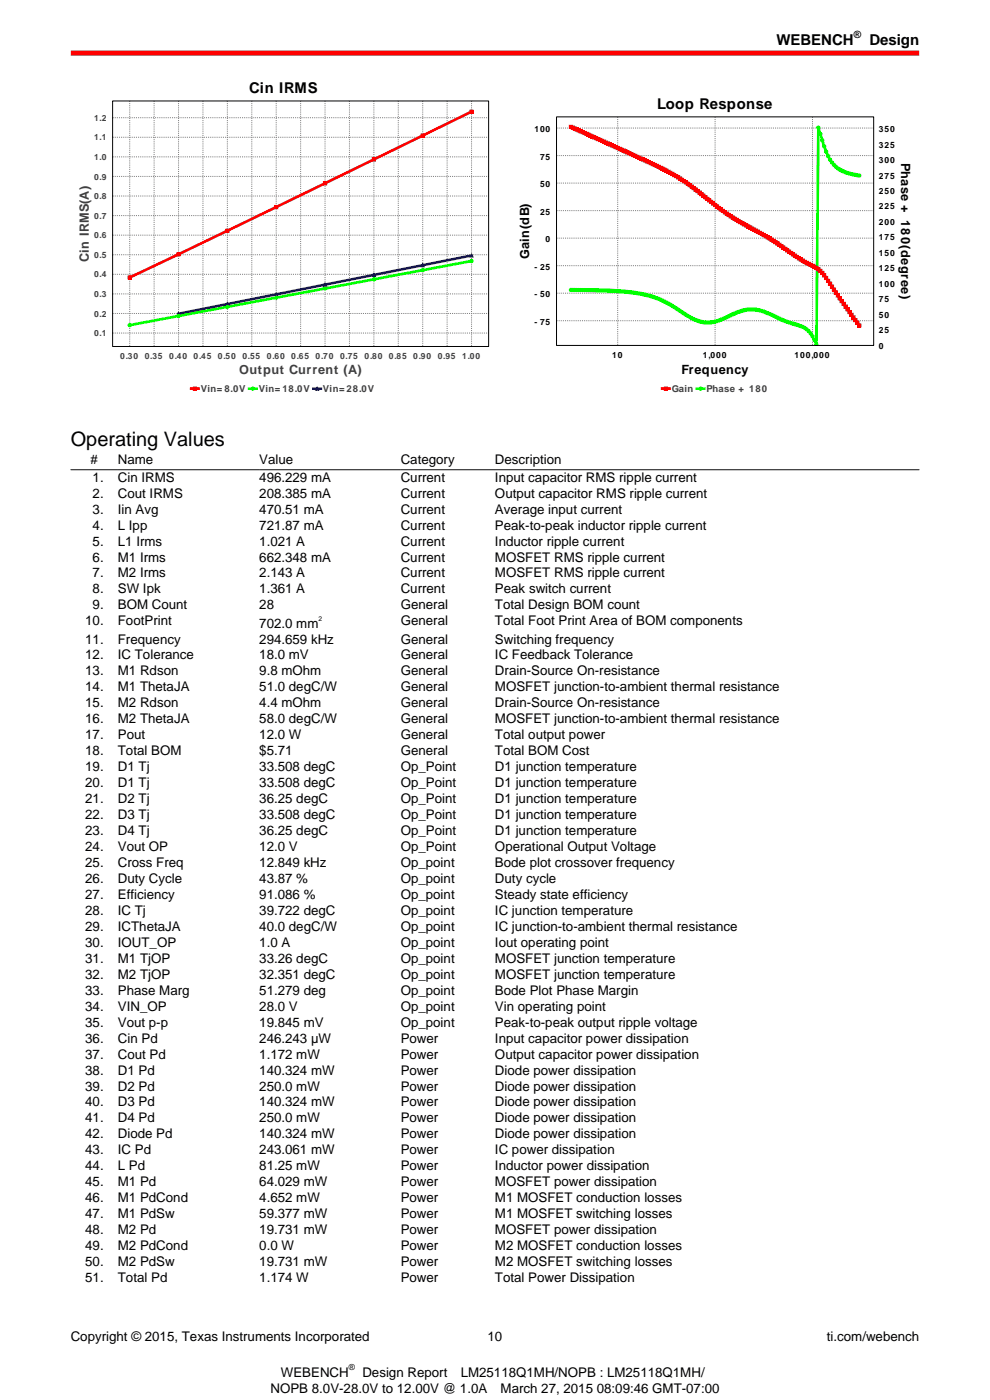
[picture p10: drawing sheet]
<svg xmlns="http://www.w3.org/2000/svg" width="210mm" height="297mm" viewBox="0 0 210 297" stroke-linecap="round" stroke-linejoin="round" font-family="sans-serif">
<defs><g id="words">
<text font-size="4.2" x="15" y="94.7">Operating Values</text>
<g font-size="3.2">
<text x="164.7" y="9.6">WEBENCH</text>
<text x="184.4" y="9.6">Design</text>
</g>
<g font-size="3.1">
<text x="52.9" y="19.7">Cin IRMS</text>
<text x="139.4" y="23.1">Loop Response</text>
</g>
<g font-size="2.8">
<text x="19.2" y="98.5">#</text>
<text x="25" y="98.5">Name</text>
<text x="55" y="98.5">Value</text>
<text x="85" y="98.5">Category</text>
<text x="105" y="98.5">Description</text>
<text x="19.6" y="102.2">1.</text>
<text x="19.6" y="105.6">2.</text>
<text x="25" y="102.2">Cin IRMS</text>
<text x="25" y="105.6">Cout IRMS</text>
<text x="55" y="102.2">496.229 mA</text>
<text x="55" y="105.6">208.385 mA</text>
<text x="85" y="102.2">Current</text>
<text x="85" y="105.6">Current</text>
<text x="105" y="102.2">Input capacitor RMS ripple current</text>
<text x="105" y="105.6">Output capacitor RMS ripple current</text>
<text x="19.6" y="109">3.</text>
<text x="19.6" y="112.3">4.</text>
<text x="25" y="109">Iin Avg</text>
<text x="25" y="112.3">L Ipp</text>
<text x="55" y="109">470.51 mA</text>
<text x="55" y="112.3">721.87 mA</text>
<text x="85" y="109">Current</text>
<text x="85" y="112.3">Current</text>
<text x="105" y="109">Average input current</text>
<text x="105" y="112.3">Peak-to-peak inductor ripple current</text>
<text x="19.6" y="115.7">5.</text>
<text x="19.6" y="119.1">6.</text>
<text x="25" y="115.7">L1 Irms</text>
<text x="25" y="119.1">M1 Irms</text>
<text x="55" y="115.7">1.021 A</text>
<text x="55" y="119.1">662.348 mA</text>
<text x="85" y="115.7">Current</text>
<text x="85" y="119.1">Current</text>
<text x="105" y="115.7">Inductor ripple current</text>
<text x="105" y="119.1">MOSFET RMS ripple current</text>
<text x="19.6" y="122.5">7.</text>
<text x="19.6" y="125.9">8.</text>
<text x="25" y="122.5">M2 Irms</text>
<text x="25" y="125.9">SW Ipk</text>
<text x="55" y="122.5">2.143 A</text>
<text x="55" y="125.9">1.361 A</text>
<text x="85" y="122.5">Current</text>
<text x="85" y="125.9">Current</text>
<text x="105" y="122.5">MOSFET RMS ripple current</text>
<text x="105" y="125.9">Peak switch current</text>
<text x="19.6" y="129.3">9.</text>
<text x="25" y="129.3">BOM Count</text>
<text x="55" y="129.3">28</text>
<text x="85" y="129.3">General</text>
<text x="105" y="129.3">Total Design BOM count</text>
<text x="18.1" y="132.7">10.</text>
<text x="18.1" y="136.5">11.</text>
<text x="25" y="132.7">FootPrint</text>
<text x="25" y="136.5">Frequency</text>
<text x="55" y="133.1">702.0 mm</text>
<text x="55" y="136.5">294.659 kHz</text>
<text x="85" y="132.7">General</text>
<text x="85" y="136.5">General</text>
<text x="105" y="132.7">Total Foot Print Area of BOM components</text>
<text x="105" y="136.5">Switching frequency</text>
<text x="18.1" y="139.9">12.</text>
<text x="18.1" y="143.3">13.</text>
<text x="25" y="139.9">IC Tolerance</text>
<text x="25" y="143.3">M1 Rdson</text>
<text x="55" y="139.9">18.0 mV</text>
<text x="55" y="143.3">9.8 mOhm</text>
<text x="85" y="139.9">General</text>
<text x="85" y="143.3">General</text>
<text x="105" y="139.9">IC Feedback Tolerance</text>
<text x="105" y="143.3">Drain-Source On-resistance</text>
<text x="18.1" y="146.7">14.</text>
<text x="25" y="146.7">M1 ThetaJA</text>
<text x="55" y="146.7">51.0 degC/W</text>
<text x="85" y="146.7">General</text>
<text x="105" y="146.7">MOSFET junction-to-ambient thermal resistance</text>
<text x="18.1" y="150.1">15.</text>
<text x="18.1" y="153.5">16.</text>
<text x="25" y="150.1">M2 Rdson</text>
<text x="25" y="153.5">M2 ThetaJA</text>
<text x="55" y="150.1">4.4 mOhm</text>
<text x="55" y="153.5">58.0 degC/W</text>
<text x="85" y="150.1">General</text>
<text x="85" y="153.5">General</text>
<text x="105" y="150.1">Drain-Source On-resistance</text>
<text x="105" y="153.5">MOSFET junction-to-ambient thermal resistance</text>
<text x="18.1" y="156.8">17.</text>
<text x="18.1" y="160.2">18.</text>
<text x="25" y="156.8">Pout</text>
<text x="25" y="160.2">Total BOM</text>
<text x="55" y="156.8">12.0 W</text>
<text x="55" y="160.2">$5.71</text>
<text x="85" y="156.8">General</text>
<text x="85" y="160.2">General</text>
<text x="105" y="156.8">Total output power</text>
<text x="105" y="160.2">Total BOM Cost</text>
<text x="18.1" y="163.6">19.</text>
<text x="18.1" y="167">20.</text>
<text x="25" y="163.6">D1 Tj</text>
<text x="25" y="167">D1 Tj</text>
<text x="55" y="163.6">33.508 degC</text>
<text x="55" y="167">33.508 degC</text>
<text x="85" y="163.6">Op_Point</text>
<text x="85" y="167">Op_Point</text>
<text x="105" y="163.6">D1 junction temperature</text>
<text x="105" y="167">D1 junction temperature</text>
<text x="18.1" y="170.4">21.</text>
<text x="18.1" y="173.8">22.</text>
<text x="25" y="170.4">D2 Tj</text>
<text x="25" y="173.8">D3 Tj</text>
<text x="55" y="170.4">36.25 degC</text>
<text x="55" y="173.8">33.508 degC</text>
<text x="85" y="170.4">Op_Point</text>
<text x="85" y="173.8">Op_Point</text>
<text x="105" y="170.4">D1 junction temperature</text>
<text x="105" y="173.8">D1 junction temperature</text>
<text x="18.1" y="177.2">23.</text>
<text x="25" y="177.2">D4 Tj</text>
<text x="55" y="177.2">36.25 degC</text>
<text x="85" y="177.2">Op_Point</text>
<text x="105" y="177.2">D1 junction temperature</text>
<text x="18.1" y="180.5">24.</text>
<text x="18.1" y="183.9">25.</text>
<text x="25" y="180.5">Vout OP</text>
<text x="25" y="183.9">Cross Freq</text>
<text x="55" y="180.5">12.0 V</text>
<text x="55" y="183.9">12.849 kHz</text>
<text x="85" y="180.5">Op_Point</text>
<text x="85" y="183.9">Op_point</text>
<text x="105" y="180.5">Operational Output Voltage</text>
<text x="105" y="183.9">Bode plot crossover frequency</text>
<text x="18.1" y="187.3">26.</text>
<text x="18.1" y="190.7">27.</text>
<text x="25" y="187.3">Duty Cycle</text>
<text x="25" y="190.7">Efficiency</text>
<text x="55" y="187.3">43.87 %</text>
<text x="55" y="190.7">91.086 %</text>
<text x="85" y="187.3">Op_point</text>
<text x="85" y="190.7">Op_point</text>
<text x="105" y="187.3">Duty cycle</text>
<text x="105" y="190.7">Steady state efficiency</text>
<text x="18.1" y="194.1">28.</text>
<text x="18.1" y="197.5">29.</text>
<text x="25" y="194.1">IC Tj</text>
<text x="25" y="197.5">ICThetaJA</text>
<text x="55" y="194.1">39.722 degC</text>
<text x="55" y="197.5">40.0 degC/W</text>
<text x="85" y="194.1">Op_point</text>
<text x="85" y="197.5">Op_point</text>
<text x="105" y="194.1">IC junction temperature</text>
<text x="105" y="197.5">IC junction-to-ambient thermal resistance</text>
<text x="18.1" y="200.9">30.</text>
<text x="25" y="200.9">IOUT_OP</text>
<text x="55" y="200.9">1.0 A</text>
<text x="85" y="200.9">Op_point</text>
<text x="105" y="200.9">Iout operating point</text>
<text x="18.1" y="204.3">31.</text>
<text x="18.1" y="207.6">32.</text>
<text x="25" y="204.3">M1 TjOP</text>
<text x="25" y="207.6">M2 TjOP</text>
<text x="55" y="204.3">33.26 degC</text>
<text x="55" y="207.6">32.351 degC</text>
<text x="85" y="204.3">Op_point</text>
<text x="85" y="207.6">Op_point</text>
<text x="105" y="204.3">MOSFET junction temperature</text>
<text x="105" y="207.6">MOSFET junction temperature</text>
<text x="18.1" y="211">33.</text>
<text x="18.1" y="214.4">34.</text>
<text x="25" y="211">Phase Marg</text>
<text x="25" y="214.4">VIN_OP</text>
<text x="55" y="211">51.279 deg</text>
<text x="55" y="214.4">28.0 V</text>
<text x="85" y="211">Op_point</text>
<text x="85" y="214.4">Op_point</text>
<text x="105" y="211">Bode Plot Phase Margin</text>
<text x="105" y="214.4">Vin operating point</text>
<text x="18.1" y="217.8">35.</text>
<text x="18.1" y="221.2">36.</text>
<text x="25" y="217.8">Vout p-p</text>
<text x="25" y="221.2">Cin Pd</text>
<text x="55" y="217.8">19.845 mV</text>
<text x="55" y="221.2">246.243 µW</text>
<text x="85" y="217.8">Op_point</text>
<text x="85" y="221.2">Power</text>
<text x="105" y="217.8">Peak-to-peak output ripple voltage</text>
<text x="105" y="221.2">Input capacitor power dissipation</text>
<text x="18.1" y="224.6">37.</text>
<text x="18.1" y="228">38.</text>
<text x="25" y="224.6">Cout Pd</text>
<text x="25" y="228">D1 Pd</text>
<text x="55" y="224.6">1.172 mW</text>
<text x="55" y="228">140.324 mW</text>
<text x="85" y="224.6">Power</text>
<text x="85" y="228">Power</text>
<text x="105" y="224.6">Output capacitor power dissipation</text>
<text x="105" y="228">Diode power dissipation</text>
<text x="18.1" y="231.3">39.</text>
<text x="25" y="231.3">D2 Pd</text>
<text x="55" y="231.3">250.0 mW</text>
<text x="85" y="231.3">Power</text>
<text x="105" y="231.3">Diode power dissipation</text>
<text x="18.1" y="234.7">40.</text>
<text x="18.1" y="238.1">41.</text>
<text x="25" y="234.7">D3 Pd</text>
<text x="25" y="238.1">D4 Pd</text>
<text x="55" y="234.7">140.324 mW</text>
<text x="55" y="238.1">250.0 mW</text>
<text x="85" y="234.7">Power</text>
<text x="85" y="238.1">Power</text>
<text x="105" y="234.7">Diode power dissipation</text>
<text x="105" y="238.1">Diode power dissipation</text>
<text x="18.1" y="241.5">42.</text>
<text x="18.1" y="244.9">43.</text>
<text x="25" y="241.5">Diode Pd</text>
<text x="25" y="244.9">IC Pd</text>
<text x="55" y="241.5">140.324 mW</text>
<text x="55" y="244.9">243.061 mW</text>
<text x="85" y="241.5">Power</text>
<text x="85" y="244.9">Power</text>
<text x="105" y="241.5">Diode power dissipation</text>
<text x="105" y="244.9">IC power dissipation</text>
<text x="18.1" y="248.3">44.</text>
<text x="18.1" y="251.7">45.</text>
<text x="25" y="248.3">L Pd</text>
<text x="25" y="251.7">M1 Pd</text>
<text x="55" y="248.3">81.25 mW</text>
<text x="55" y="251.7">64.029 mW</text>
<text x="85" y="248.3">Power</text>
<text x="85" y="251.7">Power</text>
<text x="105" y="248.3">Inductor power dissipation</text>
<text x="105" y="251.7">MOSFET power dissipation</text>
<text x="18.1" y="255.1">46.</text>
<text x="25" y="255.1">M1 PdCond</text>
<text x="55" y="255.1">4.652 mW</text>
<text x="85" y="255.1">Power</text>
<text x="105" y="255.1">M1 MOSFET conduction losses</text>
<text x="18.1" y="258.4">47.</text>
<text x="18.1" y="261.8">48.</text>
<text x="25" y="258.4">M1 PdSw</text>
<text x="25" y="261.8">M2 Pd</text>
<text x="55" y="258.4">59.377 mW</text>
<text x="55" y="261.8">19.731 mW</text>
<text x="85" y="258.4">Power</text>
<text x="85" y="261.8">Power</text>
<text x="105" y="258.4">M1 MOSFET switching losses</text>
<text x="105" y="261.8">MOSFET power dissipation</text>
<text x="18.1" y="265.2">49.</text>
<text x="18.1" y="268.6">50.</text>
<text x="25" y="265.2">M2 PdCond</text>
<text x="25" y="268.6">M2 PdSw</text>
<text x="55" y="265.2">0.0 W</text>
<text x="55" y="268.6">19.731 mW</text>
<text x="85" y="265.2">Power</text>
<text x="85" y="268.6">Power</text>
<text x="105" y="265.2">M2 MOSFET conduction losses</text>
<text x="105" y="268.6">M2 MOSFET switching losses</text>
<text x="18.1" y="272">51.</text>
<text x="25" y="272">Total Pd</text>
<text x="55" y="272">1.174 W</text>
<text x="85" y="272">Power</text>
<text x="105" y="272">Total Power Dissipation</text>
<text x="15" y="284.4">Copyright © 2015, Texas Instruments Incorporated</text>
<text x="103.4" y="284.4">10</text>
<text x="175.4" y="284.4">ti.com/webench</text>
<text x="59.6" y="292">WEBENCH</text>
<text x="76.9" y="292">Design Report</text>
<text x="97.7" y="292">LM25118Q1MH/NOPB : LM25118Q1MH/</text>
<text x="57.4" y="295.4">NOPB 8.0V-28.0V to 12.00V @ 1.0A</text>
<text x="106.2" y="295.4">March 27, 2015 08:09:46 GMT-07:00</text>
</g>
<g font-size="2.7">
<text x="191.1" y="34.6" transform="rotate(90 191.1 34.6)">Phase + 180(degree)</text>
<text x="112.2" y="54.9" transform="rotate(-90 112.2 54.9)">Gain(dB)</text>
<text x="144.5" y="79.4">Frequency</text>
</g>
<g font-size="2.7" fill="#404040">
<text x="18.8" y="55.6" transform="rotate(-90 18.8 55.6)">Cin IRMS(A)</text>
<text x="50.7" y="79.4">Output Current (A)</text>
</g>
<text font-size="2.1" x="181.1" y="8">®</text>
<g font-size="2" fill="#404040">
<text x="42.6" y="83.2">Vin= 8.0V</text>
<text x="54.9" y="83.2">Vin= 18.0V</text>
<text x="68.5" y="83.2">Vin= 28.0V</text>
<text x="142.5" y="83.2">Gain</text>
<text x="149.9" y="83.2">Phase + 180</text>
</g>
<g font-size="1.8" fill="#404040">
<text x="19.9" y="29.8">1.1</text>
<text x="19.9" y="25.6">1.2</text>
<text x="19.9" y="33.9">1.0</text>
<text x="19.9" y="38.1">0.9</text>
<text x="19.9" y="46.4">0.7</text>
<text x="19.9" y="42.3">0.8</text>
<text x="19.9" y="50.6">0.6</text>
<text x="19.9" y="58.9">0.4</text>
<text x="19.9" y="54.7">0.5</text>
<text x="19.9" y="63">0.3</text>
<text x="19.9" y="71.3">0.1</text>
<text x="19.9" y="67.2">0.2</text>
<text x="25.5" y="76.1">0.30</text>
<text x="30.7" y="76.1">0.35</text>
<text x="35.9" y="76.1">0.40</text>
<text x="41" y="76.1">0.45</text>
<text x="46.2" y="76.1">0.50</text>
<text x="51.4" y="76.1">0.55</text>
<text x="56.6" y="76.1">0.60</text>
<text x="61.8" y="76.1">0.65</text>
<text x="66.9" y="76.1">0.70</text>
<text x="72.1" y="76.1">0.75</text>
<text x="77.3" y="76.1">0.80</text>
<text x="82.5" y="76.1">0.85</text>
<text x="87.7" y="76.1">0.90</text>
<text x="92.8" y="76.1">0.95</text>
<text x="98" y="76.1">1.00</text>
</g>
<g font-size="1.8">
<text x="113.4" y="28">100</text>
<text x="186.4" y="28">350</text>
<text x="114.5" y="33.9">75</text>
<text x="186.4" y="34.6">300</text>
<text x="186.4" y="31.3">325</text>
<text x="114.5" y="39.7">50</text>
<text x="186.4" y="41.2">250</text>
<text x="186.4" y="37.9">275</text>
<text x="114.5" y="45.5">25</text>
<text x="186.4" y="47.7">200</text>
<text x="186.4" y="44.4">225</text>
<text x="115.7" y="51.4">0</text>
<text x="186.4" y="51">175</text>
<text x="113.4" y="57.2">- 25</text>
<text x="186.4" y="57.6">125</text>
<text x="186.4" y="54.3">150</text>
<text x="113.4" y="63.1">- 50</text>
<text x="186.4" y="64.1">75</text>
<text x="186.4" y="60.8">100</text>
<text x="113.4" y="68.9">- 75</text>
<text x="186.4" y="70.7">25</text>
<text x="186.4" y="67.4">50</text>
<text x="129.8" y="76">10</text>
<text x="149.1" y="76">1,000</text>
<text x="168.6" y="76">100,000</text>
<text x="186.4" y="73.9">0</text>
<text x="74" y="290.6">®</text>
</g>
<text font-size="1.4" x="67.5" y="131.7">2</text>
</g></defs>
<path d="M15 11.3h180" fill="none" stroke="#f00" stroke-width="1.1" stroke-linecap="butt"/>
<g fill="#fff">
<path d="M15 16.6h90v67.5h-90z"/>
<path d="M40.2 80.9h39.6v3.1h-39.6z"/>
</g>
<path d="M40.5 82.5h1.6" fill="none" stroke="#f00" stroke-width=".56"/>
<path d="M41 82.1h.7v.7h-.7z" fill="#f00"/>
<path d="M41 82.1h.7v.7h-.7z" fill="none" stroke="#f00" stroke-width=".21"/>
<path d="M52.9 82.5h1.5" fill="none" stroke="#0f0" stroke-width=".56"/>
<circle cx="53.6" cy="82.5" r=".34" fill="#0f0"/>
<circle cx="53.6" cy="82.5" r=".34" fill="none" stroke="#0f0" stroke-width=".21"/>
<path d="M66.5 82.5h1.6" fill="none" stroke="#00f" stroke-width=".56"/>
<path d="M67.3 82.1l.3 .7h-.7z" fill="#00f"/>
<path d="M67.3 82.1l.3 .7h-.7z" fill="none" stroke="#00f" stroke-width=".21"/>
<path d="M23.9 21.4h79.7v52.1h-79.7z" fill="#fff"/>
<g fill="none" stroke="#808080" stroke-width=".21" stroke-dasharray=".2 .2" stroke-linecap="butt">
<path d="M23.9 37.4h79.7M23.9 33.3h79.7M23.9 29.1h79.7M23.9 25h79.7M27.5 21.4v52.1M32.7 21.4v52.1M37.9 21.4v52.1M43.1 21.4v52.1M48.2 21.4v52.1M53.4 21.4v52.1M58.6 21.4v52.1M63.8 21.4v52.1"/>
<path d="M68.9 21.4v52.1M74.1 21.4v52.1M79.3 21.4v52.1M84.5 21.4v52.1M89.7 21.4v52.1M94.8 21.4v52.1M100 21.4v52.1M23.9 58.2h79.7M23.9 54h79.7M23.9 49.9h79.7M23.9 45.7h79.7M23.9 41.6h79.7"/>
<path d="M23.9 70.7h79.7M23.9 66.5h79.7M23.9 62.3h79.7"/>
</g>
<path d="M100 54.2l-62.1 12.4" fill="none" stroke="#00f" stroke-width=".56"/>
<path d="M100 55.4l-72.5 13.6" fill="none" stroke="#0f0" stroke-width=".56"/>
<path d="M100 23.7l-51.8 25.3-20.7 9.9" fill="none" stroke="#f00" stroke-width=".56"/>
<path d="M37.9 66.2l.3 .7h-.7z" fill="#00f"/>
<path d="M37.9 66.2l.3 .7h-.7z" fill="none" stroke="#00f" stroke-width=".21"/>
<path d="M48.2 64.2l.4 .6h-.7z" fill="#00f"/>
<path d="M48.2 64.2l.4 .6h-.7z" fill="none" stroke="#00f" stroke-width=".21"/>
<path d="M58.6 62.1l.3 .7h-.6z" fill="#00f"/>
<path d="M58.6 62.1l.3 .7h-.6z" fill="none" stroke="#00f" stroke-width=".21"/>
<path d="M68.9 60l.4 .7h-.7z" fill="#00f"/>
<path d="M68.9 60l.4 .7h-.7z" fill="none" stroke="#00f" stroke-width=".21"/>
<path d="M79.3 58l.3 .7h-.6z" fill="#00f"/>
<path d="M79.3 58l.3 .7h-.6z" fill="none" stroke="#00f" stroke-width=".21"/>
<path d="M89.7 55.9l.3 .7h-.7z" fill="#00f"/>
<path d="M89.7 55.9l.3 .7h-.7z" fill="none" stroke="#00f" stroke-width=".21"/>
<path d="M100 53.9l.4 .6h-.7z" fill="#00f"/>
<path d="M100 53.9l.4 .6h-.7z" fill="none" stroke="#00f" stroke-width=".21"/>
<circle cx="27.5" cy="69" r=".34" fill="#0f0"/>
<circle cx="27.5" cy="69" r=".34" fill="none" stroke="#0f0" stroke-width=".21"/>
<circle cx="37.9" cy="67" r=".34" fill="#0f0"/>
<circle cx="37.9" cy="67" r=".34" fill="none" stroke="#0f0" stroke-width=".21"/>
<circle cx="48.2" cy="65.1" r=".34" fill="#0f0"/>
<circle cx="48.2" cy="65.1" r=".34" fill="none" stroke="#0f0" stroke-width=".21"/>
<circle cx="58.6" cy="63.1" r=".34" fill="#0f0"/>
<circle cx="58.6" cy="63.1" r=".34" fill="none" stroke="#0f0" stroke-width=".21"/>
<circle cx="68.9" cy="61.2" r=".34" fill="#0f0"/>
<circle cx="68.9" cy="61.2" r=".34" fill="none" stroke="#0f0" stroke-width=".21"/>
<circle cx="79.3" cy="59.3" r=".34" fill="#0f0"/>
<circle cx="79.3" cy="59.3" r=".34" fill="none" stroke="#0f0" stroke-width=".21"/>
<circle cx="89.7" cy="57.3" r=".34" fill="#0f0"/>
<circle cx="89.7" cy="57.3" r=".34" fill="none" stroke="#0f0" stroke-width=".21"/>
<circle cx="100" cy="55.4" r=".34" fill="#0f0"/>
<circle cx="100" cy="55.4" r=".34" fill="none" stroke="#0f0" stroke-width=".21"/>
<path d="M27.2 58.5h.7v.7h-.7z" fill="#f00"/>
<path d="M27.2 58.5h.7v.7h-.7z" fill="none" stroke="#f00" stroke-width=".21"/>
<path d="M37.5 53.6h.7v.7h-.7z" fill="#f00"/>
<path d="M37.5 53.6h.7v.7h-.7z" fill="none" stroke="#f00" stroke-width=".21"/>
<path d="M47.9 48.6h.7v.7h-.7z" fill="#f00"/>
<path d="M47.9 48.6h.7v.7h-.7z" fill="none" stroke="#f00" stroke-width=".21"/>
<path d="M58.3 43.6h.6v.7h-.6z" fill="#f00"/>
<path d="M58.3 43.6h.6v.7h-.6z" fill="none" stroke="#f00" stroke-width=".21"/>
<path d="M68.6 38.5h.7v.7h-.7z" fill="#f00"/>
<path d="M68.6 38.5h.7v.7h-.7z" fill="none" stroke="#f00" stroke-width=".21"/>
<path d="M79 33.5h.6v.7h-.6z" fill="#f00"/>
<path d="M79 33.5h.6v.7h-.6z" fill="none" stroke="#f00" stroke-width=".21"/>
<path d="M89.3 28.4h.7v.7h-.7z" fill="#f00"/>
<path d="M89.3 28.4h.7v.7h-.7z" fill="none" stroke="#f00" stroke-width=".21"/>
<path d="M99.7 23.3h.7v.7h-.7z" fill="#f00"/>
<path d="M99.7 23.3h.7v.7h-.7z" fill="none" stroke="#f00" stroke-width=".21"/>
<path d="M23.9 21.4h79.7v52.1h-79.7z" fill="none" stroke="#000" stroke-width=".21"/>
<g fill="#fff">
<path d="M105 16.6h90v67.5h-90z"/>
<path d="M140.1 80.9h23.2v3.1h-23.2z"/>
</g>
<path d="M140.5 82.5h1.5" fill="none" stroke="#f00" stroke-width=".56"/>
<path d="M140.9 82.1h.7v.7h-.7z" fill="#f00"/>
<path d="M140.9 82.1h.7v.7h-.7z" fill="none" stroke="#f00" stroke-width=".21"/>
<path d="M147.8 82.5h1.6" fill="none" stroke="#0f0" stroke-width=".56"/>
<circle cx="148.6" cy="82.5" r=".34" fill="#0f0"/>
<circle cx="148.6" cy="82.5" r=".34" fill="none" stroke="#0f0" stroke-width=".21"/>
<path d="M118 24.8h67.3v48.5h-67.3z" fill="#fff"/>
<path d="M118 38.8h67.3M118 33h67.3M118 27.2h67.3M131 24.8v48.5M151.7 24.8v48.5M172.3 24.8v48.5M118 56.4h67.3M118 50.5h67.3M118 44.7h67.3M118 68h67.3M118 62.2h67.3" fill="none" stroke="#808080" stroke-width=".21" stroke-dasharray=".2 .2" stroke-linecap="butt"/>
<path d="M182.3 37.2a7.8 7.8 0 0 1-7.5-6.1l-1.2-4-.4 46a5.8 5.8 0 0 0-5-4.4l-2-.8-2.1-.9a8.6 8.6 0 0 0-9.1-.1l-.8 .4a7.5 7.5 0 0 1-8.7-.5 23.5 23.5 0 0 0-14.9-5.1l-9.5-.2" fill="none" stroke="#0f0" stroke-width=".56"/>
<circle cx="121.1" cy="61.5" r=".34" fill="#0f0"/>
<circle cx="121.1" cy="61.5" r=".34" fill="none" stroke="#0f0" stroke-width=".21"/>
<circle cx="121.5" cy="61.5" r=".34" fill="#0f0"/>
<circle cx="121.5" cy="61.5" r=".34" fill="none" stroke="#0f0" stroke-width=".21"/>
<circle cx="121.9" cy="61.5" r=".34" fill="#0f0"/>
<circle cx="121.9" cy="61.5" r=".34" fill="none" stroke="#0f0" stroke-width=".21"/>
<circle cx="122.3" cy="61.5" r=".34" fill="#0f0"/>
<circle cx="122.3" cy="61.5" r=".34" fill="none" stroke="#0f0" stroke-width=".21"/>
<circle cx="122.8" cy="61.5" r=".34" fill="#0f0"/>
<circle cx="122.8" cy="61.5" r=".34" fill="none" stroke="#0f0" stroke-width=".21"/>
<circle cx="123.2" cy="61.5" r=".34" fill="#0f0"/>
<circle cx="123.2" cy="61.5" r=".34" fill="none" stroke="#0f0" stroke-width=".21"/>
<circle cx="123.6" cy="61.5" r=".34" fill="#0f0"/>
<circle cx="123.6" cy="61.5" r=".34" fill="none" stroke="#0f0" stroke-width=".21"/>
<circle cx="124" cy="61.5" r=".34" fill="#0f0"/>
<circle cx="124" cy="61.5" r=".34" fill="none" stroke="#0f0" stroke-width=".21"/>
<circle cx="124.4" cy="61.5" r=".34" fill="#0f0"/>
<circle cx="124.4" cy="61.5" r=".34" fill="none" stroke="#0f0" stroke-width=".21"/>
<circle cx="124.8" cy="61.5" r=".34" fill="#0f0"/>
<circle cx="124.8" cy="61.5" r=".34" fill="none" stroke="#0f0" stroke-width=".21"/>
<circle cx="125.2" cy="61.6" r=".34" fill="#0f0"/>
<circle cx="125.2" cy="61.6" r=".34" fill="none" stroke="#0f0" stroke-width=".21"/>
<circle cx="125.7" cy="61.6" r=".34" fill="#0f0"/>
<circle cx="125.7" cy="61.6" r=".34" fill="none" stroke="#0f0" stroke-width=".21"/>
<circle cx="126.1" cy="61.6" r=".34" fill="#0f0"/>
<circle cx="126.1" cy="61.6" r=".34" fill="none" stroke="#0f0" stroke-width=".21"/>
<circle cx="126.5" cy="61.6" r=".34" fill="#0f0"/>
<circle cx="126.5" cy="61.6" r=".34" fill="none" stroke="#0f0" stroke-width=".21"/>
<circle cx="126.9" cy="61.6" r=".34" fill="#0f0"/>
<circle cx="126.9" cy="61.6" r=".34" fill="none" stroke="#0f0" stroke-width=".21"/>
<circle cx="127.3" cy="61.6" r=".34" fill="#0f0"/>
<circle cx="127.3" cy="61.6" r=".34" fill="none" stroke="#0f0" stroke-width=".21"/>
<circle cx="127.7" cy="61.6" r=".34" fill="#0f0"/>
<circle cx="127.7" cy="61.6" r=".34" fill="none" stroke="#0f0" stroke-width=".21"/>
<circle cx="128.1" cy="61.6" r=".34" fill="#0f0"/>
<circle cx="128.1" cy="61.6" r=".34" fill="none" stroke="#0f0" stroke-width=".21"/>
<circle cx="128.5" cy="61.6" r=".34" fill="#0f0"/>
<circle cx="128.5" cy="61.6" r=".34" fill="none" stroke="#0f0" stroke-width=".21"/>
<circle cx="129" cy="61.7" r=".34" fill="#0f0"/>
<circle cx="129" cy="61.7" r=".34" fill="none" stroke="#0f0" stroke-width=".21"/>
<circle cx="129.4" cy="61.7" r=".34" fill="#0f0"/>
<circle cx="129.4" cy="61.7" r=".34" fill="none" stroke="#0f0" stroke-width=".21"/>
<circle cx="129.8" cy="61.7" r=".34" fill="#0f0"/>
<circle cx="129.8" cy="61.7" r=".34" fill="none" stroke="#0f0" stroke-width=".21"/>
<circle cx="130.2" cy="61.7" r=".34" fill="#0f0"/>
<circle cx="130.2" cy="61.7" r=".34" fill="none" stroke="#0f0" stroke-width=".21"/>
<circle cx="130.6" cy="61.7" r=".34" fill="#0f0"/>
<circle cx="130.6" cy="61.7" r=".34" fill="none" stroke="#0f0" stroke-width=".21"/>
<circle cx="131" cy="61.8" r=".34" fill="#0f0"/>
<circle cx="131" cy="61.8" r=".34" fill="none" stroke="#0f0" stroke-width=".21"/>
<circle cx="131.4" cy="61.8" r=".34" fill="#0f0"/>
<circle cx="131.4" cy="61.8" r=".34" fill="none" stroke="#0f0" stroke-width=".21"/>
<circle cx="131.9" cy="61.8" r=".34" fill="#0f0"/>
<circle cx="131.9" cy="61.8" r=".34" fill="none" stroke="#0f0" stroke-width=".21"/>
<circle cx="132.3" cy="61.9" r=".34" fill="#0f0"/>
<circle cx="132.3" cy="61.9" r=".34" fill="none" stroke="#0f0" stroke-width=".21"/>
<circle cx="132.7" cy="61.9" r=".34" fill="#0f0"/>
<circle cx="132.7" cy="61.9" r=".34" fill="none" stroke="#0f0" stroke-width=".21"/>
<circle cx="133.1" cy="61.9" r=".34" fill="#0f0"/>
<circle cx="133.1" cy="61.9" r=".34" fill="none" stroke="#0f0" stroke-width=".21"/>
<circle cx="133.5" cy="62" r=".34" fill="#0f0"/>
<circle cx="133.5" cy="62" r=".34" fill="none" stroke="#0f0" stroke-width=".21"/>
<circle cx="133.9" cy="62" r=".34" fill="#0f0"/>
<circle cx="133.9" cy="62" r=".34" fill="none" stroke="#0f0" stroke-width=".21"/>
<circle cx="134.3" cy="62.1" r=".34" fill="#0f0"/>
<circle cx="134.3" cy="62.1" r=".34" fill="none" stroke="#0f0" stroke-width=".21"/>
<circle cx="134.7" cy="62.1" r=".34" fill="#0f0"/>
<circle cx="134.7" cy="62.1" r=".34" fill="none" stroke="#0f0" stroke-width=".21"/>
<circle cx="135.2" cy="62.2" r=".34" fill="#0f0"/>
<circle cx="135.2" cy="62.2" r=".34" fill="none" stroke="#0f0" stroke-width=".21"/>
<circle cx="135.6" cy="62.3" r=".34" fill="#0f0"/>
<circle cx="135.6" cy="62.3" r=".34" fill="none" stroke="#0f0" stroke-width=".21"/>
<circle cx="136" cy="62.3" r=".34" fill="#0f0"/>
<circle cx="136" cy="62.3" r=".34" fill="none" stroke="#0f0" stroke-width=".21"/>
<circle cx="136.4" cy="62.4" r=".34" fill="#0f0"/>
<circle cx="136.4" cy="62.4" r=".34" fill="none" stroke="#0f0" stroke-width=".21"/>
<circle cx="136.8" cy="62.5" r=".34" fill="#0f0"/>
<circle cx="136.8" cy="62.5" r=".34" fill="none" stroke="#0f0" stroke-width=".21"/>
<circle cx="137.2" cy="62.6" r=".34" fill="#0f0"/>
<circle cx="137.2" cy="62.6" r=".34" fill="none" stroke="#0f0" stroke-width=".21"/>
<circle cx="137.6" cy="62.7" r=".34" fill="#0f0"/>
<circle cx="137.6" cy="62.7" r=".34" fill="none" stroke="#0f0" stroke-width=".21"/>
<circle cx="138.1" cy="62.8" r=".34" fill="#0f0"/>
<circle cx="138.1" cy="62.8" r=".34" fill="none" stroke="#0f0" stroke-width=".21"/>
<circle cx="138.5" cy="63" r=".34" fill="#0f0"/>
<circle cx="138.5" cy="63" r=".34" fill="none" stroke="#0f0" stroke-width=".21"/>
<circle cx="138.9" cy="63.1" r=".34" fill="#0f0"/>
<circle cx="138.9" cy="63.1" r=".34" fill="none" stroke="#0f0" stroke-width=".21"/>
<circle cx="139.3" cy="63.2" r=".34" fill="#0f0"/>
<circle cx="139.3" cy="63.2" r=".34" fill="none" stroke="#0f0" stroke-width=".21"/>
<circle cx="139.7" cy="63.4" r=".34" fill="#0f0"/>
<circle cx="139.7" cy="63.4" r=".34" fill="none" stroke="#0f0" stroke-width=".21"/>
<circle cx="140.1" cy="63.6" r=".34" fill="#0f0"/>
<circle cx="140.1" cy="63.6" r=".34" fill="none" stroke="#0f0" stroke-width=".21"/>
<circle cx="140.5" cy="63.8" r=".34" fill="#0f0"/>
<circle cx="140.5" cy="63.8" r=".34" fill="none" stroke="#0f0" stroke-width=".21"/>
<circle cx="140.9" cy="64" r=".34" fill="#0f0"/>
<circle cx="140.9" cy="64" r=".34" fill="none" stroke="#0f0" stroke-width=".21"/>
<circle cx="141.4" cy="64.2" r=".34" fill="#0f0"/>
<circle cx="141.4" cy="64.2" r=".34" fill="none" stroke="#0f0" stroke-width=".21"/>
<circle cx="141.8" cy="64.4" r=".34" fill="#0f0"/>
<circle cx="141.8" cy="64.4" r=".34" fill="none" stroke="#0f0" stroke-width=".21"/>
<circle cx="142.2" cy="64.6" r=".34" fill="#0f0"/>
<circle cx="142.2" cy="64.6" r=".34" fill="none" stroke="#0f0" stroke-width=".21"/>
<circle cx="142.6" cy="64.9" r=".34" fill="#0f0"/>
<circle cx="142.6" cy="64.9" r=".34" fill="none" stroke="#0f0" stroke-width=".21"/>
<circle cx="143" cy="65.1" r=".34" fill="#0f0"/>
<circle cx="143" cy="65.1" r=".34" fill="none" stroke="#0f0" stroke-width=".21"/>
<circle cx="143.4" cy="65.4" r=".34" fill="#0f0"/>
<circle cx="143.4" cy="65.4" r=".34" fill="none" stroke="#0f0" stroke-width=".21"/>
<circle cx="143.8" cy="65.7" r=".34" fill="#0f0"/>
<circle cx="143.8" cy="65.7" r=".34" fill="none" stroke="#0f0" stroke-width=".21"/>
<circle cx="144.2" cy="66" r=".34" fill="#0f0"/>
<circle cx="144.2" cy="66" r=".34" fill="none" stroke="#0f0" stroke-width=".21"/>
<circle cx="144.7" cy="66.2" r=".34" fill="#0f0"/>
<circle cx="144.7" cy="66.2" r=".34" fill="none" stroke="#0f0" stroke-width=".21"/>
<circle cx="145.1" cy="66.5" r=".34" fill="#0f0"/>
<circle cx="145.1" cy="66.5" r=".34" fill="none" stroke="#0f0" stroke-width=".21"/>
<circle cx="145.5" cy="66.8" r=".34" fill="#0f0"/>
<circle cx="145.5" cy="66.8" r=".34" fill="none" stroke="#0f0" stroke-width=".21"/>
<circle cx="145.9" cy="67" r=".34" fill="#0f0"/>
<circle cx="145.9" cy="67" r=".34" fill="none" stroke="#0f0" stroke-width=".21"/>
<circle cx="146.3" cy="67.3" r=".34" fill="#0f0"/>
<circle cx="146.3" cy="67.3" r=".34" fill="none" stroke="#0f0" stroke-width=".21"/>
<circle cx="146.7" cy="67.5" r=".34" fill="#0f0"/>
<circle cx="146.7" cy="67.5" r=".34" fill="none" stroke="#0f0" stroke-width=".21"/>
<circle cx="147.1" cy="67.7" r=".34" fill="#0f0"/>
<circle cx="147.1" cy="67.7" r=".34" fill="none" stroke="#0f0" stroke-width=".21"/>
<circle cx="147.6" cy="67.9" r=".34" fill="#0f0"/>
<circle cx="147.6" cy="67.9" r=".34" fill="none" stroke="#0f0" stroke-width=".21"/>
<circle cx="148" cy="68" r=".34" fill="#0f0"/>
<circle cx="148" cy="68" r=".34" fill="none" stroke="#0f0" stroke-width=".21"/>
<circle cx="148.4" cy="68.2" r=".34" fill="#0f0"/>
<circle cx="148.4" cy="68.2" r=".34" fill="none" stroke="#0f0" stroke-width=".21"/>
<circle cx="148.8" cy="68.3" r=".34" fill="#0f0"/>
<circle cx="148.8" cy="68.3" r=".34" fill="none" stroke="#0f0" stroke-width=".21"/>
<circle cx="149.2" cy="68.4" r=".34" fill="#0f0"/>
<circle cx="149.2" cy="68.4" r=".34" fill="none" stroke="#0f0" stroke-width=".21"/>
<circle cx="149.6" cy="68.4" r=".34" fill="#0f0"/>
<circle cx="149.6" cy="68.4" r=".34" fill="none" stroke="#0f0" stroke-width=".21"/>
<circle cx="150" cy="68.4" r=".34" fill="#0f0"/>
<circle cx="150" cy="68.4" r=".34" fill="none" stroke="#0f0" stroke-width=".21"/>
<circle cx="150.4" cy="68.4" r=".34" fill="#0f0"/>
<circle cx="150.4" cy="68.4" r=".34" fill="none" stroke="#0f0" stroke-width=".21"/>
<circle cx="150.9" cy="68.4" r=".34" fill="#0f0"/>
<circle cx="150.9" cy="68.4" r=".34" fill="none" stroke="#0f0" stroke-width=".21"/>
<circle cx="151.3" cy="68.3" r=".34" fill="#0f0"/>
<circle cx="151.3" cy="68.3" r=".34" fill="none" stroke="#0f0" stroke-width=".21"/>
<circle cx="151.7" cy="68.2" r=".34" fill="#0f0"/>
<circle cx="151.7" cy="68.2" r=".34" fill="none" stroke="#0f0" stroke-width=".21"/>
<circle cx="152.1" cy="68.1" r=".34" fill="#0f0"/>
<circle cx="152.1" cy="68.1" r=".34" fill="none" stroke="#0f0" stroke-width=".21"/>
<circle cx="152.5" cy="68" r=".34" fill="#0f0"/>
<circle cx="152.5" cy="68" r=".34" fill="none" stroke="#0f0" stroke-width=".21"/>
<circle cx="152.9" cy="67.8" r=".34" fill="#0f0"/>
<circle cx="152.9" cy="67.8" r=".34" fill="none" stroke="#0f0" stroke-width=".21"/>
<circle cx="153.3" cy="67.7" r=".34" fill="#0f0"/>
<circle cx="153.3" cy="67.7" r=".34" fill="none" stroke="#0f0" stroke-width=".21"/>
<circle cx="153.8" cy="67.5" r=".34" fill="#0f0"/>
<circle cx="153.8" cy="67.5" r=".34" fill="none" stroke="#0f0" stroke-width=".21"/>
<circle cx="154.2" cy="67.3" r=".34" fill="#0f0"/>
<circle cx="154.2" cy="67.3" r=".34" fill="none" stroke="#0f0" stroke-width=".21"/>
<circle cx="154.6" cy="67.1" r=".34" fill="#0f0"/>
<circle cx="154.6" cy="67.1" r=".34" fill="none" stroke="#0f0" stroke-width=".21"/>
<circle cx="155" cy="66.9" r=".34" fill="#0f0"/>
<circle cx="155" cy="66.9" r=".34" fill="none" stroke="#0f0" stroke-width=".21"/>
<circle cx="155.4" cy="66.7" r=".34" fill="#0f0"/>
<circle cx="155.4" cy="66.7" r=".34" fill="none" stroke="#0f0" stroke-width=".21"/>
<circle cx="155.8" cy="66.5" r=".34" fill="#0f0"/>
<circle cx="155.8" cy="66.5" r=".34" fill="none" stroke="#0f0" stroke-width=".21"/>
<circle cx="156.2" cy="66.3" r=".34" fill="#0f0"/>
<circle cx="156.2" cy="66.3" r=".34" fill="none" stroke="#0f0" stroke-width=".21"/>
<circle cx="156.6" cy="66.2" r=".34" fill="#0f0"/>
<circle cx="156.6" cy="66.2" r=".34" fill="none" stroke="#0f0" stroke-width=".21"/>
<circle cx="157.1" cy="66" r=".34" fill="#0f0"/>
<circle cx="157.1" cy="66" r=".34" fill="none" stroke="#0f0" stroke-width=".21"/>
<circle cx="157.5" cy="65.9" r=".34" fill="#0f0"/>
<circle cx="157.5" cy="65.9" r=".34" fill="none" stroke="#0f0" stroke-width=".21"/>
<circle cx="157.9" cy="65.8" r=".34" fill="#0f0"/>
<circle cx="157.9" cy="65.8" r=".34" fill="none" stroke="#0f0" stroke-width=".21"/>
<circle cx="158.3" cy="65.7" r=".34" fill="#0f0"/>
<circle cx="158.3" cy="65.7" r=".34" fill="none" stroke="#0f0" stroke-width=".21"/>
<circle cx="158.7" cy="65.7" r=".34" fill="#0f0"/>
<circle cx="158.7" cy="65.7" r=".34" fill="none" stroke="#0f0" stroke-width=".21"/>
<circle cx="159.1" cy="65.6" r=".34" fill="#0f0"/>
<circle cx="159.1" cy="65.6" r=".34" fill="none" stroke="#0f0" stroke-width=".21"/>
<circle cx="159.5" cy="65.6" r=".34" fill="#0f0"/>
<circle cx="159.5" cy="65.6" r=".34" fill="none" stroke="#0f0" stroke-width=".21"/>
<circle cx="160" cy="65.7" r=".34" fill="#0f0"/>
<circle cx="160" cy="65.7" r=".34" fill="none" stroke="#0f0" stroke-width=".21"/>
<circle cx="160.4" cy="65.7" r=".34" fill="#0f0"/>
<circle cx="160.4" cy="65.7" r=".34" fill="none" stroke="#0f0" stroke-width=".21"/>
<circle cx="160.8" cy="65.8" r=".34" fill="#0f0"/>
<circle cx="160.8" cy="65.8" r=".34" fill="none" stroke="#0f0" stroke-width=".21"/>
<circle cx="161.2" cy="65.9" r=".34" fill="#0f0"/>
<circle cx="161.2" cy="65.9" r=".34" fill="none" stroke="#0f0" stroke-width=".21"/>
<circle cx="161.6" cy="66" r=".34" fill="#0f0"/>
<circle cx="161.6" cy="66" r=".34" fill="none" stroke="#0f0" stroke-width=".21"/>
<circle cx="162" cy="66.1" r=".34" fill="#0f0"/>
<circle cx="162" cy="66.1" r=".34" fill="none" stroke="#0f0" stroke-width=".21"/>
<circle cx="162.4" cy="66.3" r=".34" fill="#0f0"/>
<circle cx="162.4" cy="66.3" r=".34" fill="none" stroke="#0f0" stroke-width=".21"/>
<circle cx="162.8" cy="66.4" r=".34" fill="#0f0"/>
<circle cx="162.8" cy="66.4" r=".34" fill="none" stroke="#0f0" stroke-width=".21"/>
<circle cx="163.3" cy="66.6" r=".34" fill="#0f0"/>
<circle cx="163.3" cy="66.6" r=".34" fill="none" stroke="#0f0" stroke-width=".21"/>
<circle cx="163.7" cy="66.8" r=".34" fill="#0f0"/>
<circle cx="163.7" cy="66.8" r=".34" fill="none" stroke="#0f0" stroke-width=".21"/>
<circle cx="164.1" cy="67" r=".34" fill="#0f0"/>
<circle cx="164.1" cy="67" r=".34" fill="none" stroke="#0f0" stroke-width=".21"/>
<circle cx="164.5" cy="67.2" r=".34" fill="#0f0"/>
<circle cx="164.5" cy="67.2" r=".34" fill="none" stroke="#0f0" stroke-width=".21"/>
<circle cx="164.9" cy="67.4" r=".34" fill="#0f0"/>
<circle cx="164.9" cy="67.4" r=".34" fill="none" stroke="#0f0" stroke-width=".21"/>
<circle cx="165.3" cy="67.6" r=".34" fill="#0f0"/>
<circle cx="165.3" cy="67.6" r=".34" fill="none" stroke="#0f0" stroke-width=".21"/>
<circle cx="165.7" cy="67.8" r=".34" fill="#0f0"/>
<circle cx="165.7" cy="67.8" r=".34" fill="none" stroke="#0f0" stroke-width=".21"/>
<circle cx="166.2" cy="67.9" r=".34" fill="#0f0"/>
<circle cx="166.2" cy="67.9" r=".34" fill="none" stroke="#0f0" stroke-width=".21"/>
<circle cx="166.6" cy="68.1" r=".34" fill="#0f0"/>
<circle cx="166.6" cy="68.1" r=".34" fill="none" stroke="#0f0" stroke-width=".21"/>
<circle cx="167" cy="68.3" r=".34" fill="#0f0"/>
<circle cx="167" cy="68.3" r=".34" fill="none" stroke="#0f0" stroke-width=".21"/>
<circle cx="167.4" cy="68.4" r=".34" fill="#0f0"/>
<circle cx="167.4" cy="68.4" r=".34" fill="none" stroke="#0f0" stroke-width=".21"/>
<circle cx="167.8" cy="68.5" r=".34" fill="#0f0"/>
<circle cx="167.8" cy="68.5" r=".34" fill="none" stroke="#0f0" stroke-width=".21"/>
<circle cx="168.2" cy="68.7" r=".34" fill="#0f0"/>
<circle cx="168.2" cy="68.7" r=".34" fill="none" stroke="#0f0" stroke-width=".21"/>
<circle cx="168.6" cy="68.8" r=".34" fill="#0f0"/>
<circle cx="168.6" cy="68.8" r=".34" fill="none" stroke="#0f0" stroke-width=".21"/>
<circle cx="169" cy="68.9" r=".34" fill="#0f0"/>
<circle cx="169" cy="68.9" r=".34" fill="none" stroke="#0f0" stroke-width=".21"/>
<circle cx="169.5" cy="69" r=".34" fill="#0f0"/>
<circle cx="169.5" cy="69" r=".34" fill="none" stroke="#0f0" stroke-width=".21"/>
<circle cx="169.9" cy="69.2" r=".34" fill="#0f0"/>
<circle cx="169.9" cy="69.2" r=".34" fill="none" stroke="#0f0" stroke-width=".21"/>
<circle cx="170.3" cy="69.4" r=".34" fill="#0f0"/>
<circle cx="170.3" cy="69.4" r=".34" fill="none" stroke="#0f0" stroke-width=".21"/>
<circle cx="170.7" cy="69.6" r=".34" fill="#0f0"/>
<circle cx="170.7" cy="69.6" r=".34" fill="none" stroke="#0f0" stroke-width=".21"/>
<circle cx="171.1" cy="69.9" r=".34" fill="#0f0"/>
<circle cx="171.1" cy="69.9" r=".34" fill="none" stroke="#0f0" stroke-width=".21"/>
<circle cx="171.5" cy="70.2" r=".34" fill="#0f0"/>
<circle cx="171.5" cy="70.2" r=".34" fill="none" stroke="#0f0" stroke-width=".21"/>
<circle cx="171.9" cy="70.7" r=".34" fill="#0f0"/>
<circle cx="171.9" cy="70.7" r=".34" fill="none" stroke="#0f0" stroke-width=".21"/>
<circle cx="172.3" cy="71.3" r=".34" fill="#0f0"/>
<circle cx="172.3" cy="71.3" r=".34" fill="none" stroke="#0f0" stroke-width=".21"/>
<circle cx="172.8" cy="72.1" r=".34" fill="#0f0"/>
<circle cx="172.8" cy="72.1" r=".34" fill="none" stroke="#0f0" stroke-width=".21"/>
<circle cx="173.2" cy="73.1" r=".32" fill="#0f0"/>
<path d="M172.9 73.3a.33 .33 0 0 1 0-.4 .33 .33 0 0 1 .5 0 .33 .33 0 0 1 0 .4" fill="none" stroke="#0f0" stroke-width=".21"/>
<circle cx="173.6" cy="27.1" r=".34" fill="#0f0"/>
<circle cx="173.6" cy="27.1" r=".34" fill="none" stroke="#0f0" stroke-width=".21"/>
<circle cx="174" cy="28.4" r=".34" fill="#0f0"/>
<circle cx="174" cy="28.4" r=".34" fill="none" stroke="#0f0" stroke-width=".21"/>
<circle cx="174.4" cy="29.8" r=".34" fill="#0f0"/>
<circle cx="174.4" cy="29.8" r=".34" fill="none" stroke="#0f0" stroke-width=".21"/>
<circle cx="174.8" cy="31.1" r=".34" fill="#0f0"/>
<circle cx="174.8" cy="31.1" r=".34" fill="none" stroke="#0f0" stroke-width=".21"/>
<circle cx="175.2" cy="32.2" r=".34" fill="#0f0"/>
<circle cx="175.2" cy="32.2" r=".34" fill="none" stroke="#0f0" stroke-width=".21"/>
<circle cx="175.7" cy="33.1" r=".34" fill="#0f0"/>
<circle cx="175.7" cy="33.1" r=".34" fill="none" stroke="#0f0" stroke-width=".21"/>
<circle cx="176.1" cy="33.9" r=".34" fill="#0f0"/>
<circle cx="176.1" cy="33.9" r=".34" fill="none" stroke="#0f0" stroke-width=".21"/>
<circle cx="176.5" cy="34.5" r=".34" fill="#0f0"/>
<circle cx="176.5" cy="34.5" r=".34" fill="none" stroke="#0f0" stroke-width=".21"/>
<circle cx="176.9" cy="35" r=".34" fill="#0f0"/>
<circle cx="176.9" cy="35" r=".34" fill="none" stroke="#0f0" stroke-width=".21"/>
<circle cx="177.3" cy="35.4" r=".34" fill="#0f0"/>
<circle cx="177.3" cy="35.4" r=".34" fill="none" stroke="#0f0" stroke-width=".21"/>
<circle cx="177.7" cy="35.7" r=".34" fill="#0f0"/>
<circle cx="177.7" cy="35.7" r=".34" fill="none" stroke="#0f0" stroke-width=".21"/>
<circle cx="178.1" cy="36" r=".34" fill="#0f0"/>
<circle cx="178.1" cy="36" r=".34" fill="none" stroke="#0f0" stroke-width=".21"/>
<circle cx="178.5" cy="36.2" r=".34" fill="#0f0"/>
<circle cx="178.5" cy="36.2" r=".34" fill="none" stroke="#0f0" stroke-width=".21"/>
<circle cx="179" cy="36.4" r=".34" fill="#0f0"/>
<circle cx="179" cy="36.4" r=".34" fill="none" stroke="#0f0" stroke-width=".21"/>
<circle cx="179.4" cy="36.6" r=".34" fill="#0f0"/>
<circle cx="179.4" cy="36.6" r=".34" fill="none" stroke="#0f0" stroke-width=".21"/>
<circle cx="179.8" cy="36.7" r=".34" fill="#0f0"/>
<circle cx="179.8" cy="36.7" r=".34" fill="none" stroke="#0f0" stroke-width=".21"/>
<circle cx="180.2" cy="36.8" r=".34" fill="#0f0"/>
<circle cx="180.2" cy="36.8" r=".34" fill="none" stroke="#0f0" stroke-width=".21"/>
<circle cx="180.6" cy="36.9" r=".34" fill="#0f0"/>
<circle cx="180.6" cy="36.9" r=".34" fill="none" stroke="#0f0" stroke-width=".21"/>
<circle cx="181" cy="37" r=".34" fill="#0f0"/>
<circle cx="181" cy="37" r=".34" fill="none" stroke="#0f0" stroke-width=".21"/>
<circle cx="181.4" cy="37.1" r=".34" fill="#0f0"/>
<circle cx="181.4" cy="37.1" r=".34" fill="none" stroke="#0f0" stroke-width=".21"/>
<circle cx="181.9" cy="37.2" r=".34" fill="#0f0"/>
<circle cx="181.9" cy="37.2" r=".34" fill="none" stroke="#0f0" stroke-width=".21"/>
<circle cx="182.3" cy="37.2" r=".34" fill="#0f0"/>
<circle cx="182.3" cy="37.2" r=".34" fill="none" stroke="#0f0" stroke-width=".21"/>
<path d="M121.1 26.9l18.2 8.3a42.7 42.7 0 0 1 9.5 6l2.1 1.6a62.4 62.4 0 0 0 11.5 7.3l2.5 1.6a57 57 0 0 0 8.7 5.4 39.5 39.5 0 0 1 4.9 6.8l3.8 5.2" fill="none" stroke="#f00" stroke-width=".56"/>
<path d="M120.8 26.6h.6v.6h-.6z" fill="#f00"/>
<path d="M120.8 26.6h.6v.6h-.6z" fill="none" stroke="#f00" stroke-width=".21"/>
<path d="M121.2 26.8h.7v.6h-.7z" fill="#f00"/>
<path d="M121.2 26.8h.7v.6h-.7z" fill="none" stroke="#f00" stroke-width=".21"/>
<path d="M121.6 26.9h.7v.7h-.7z" fill="#f00"/>
<path d="M121.6 26.9h.7v.7h-.7z" fill="none" stroke="#f00" stroke-width=".21"/>
<path d="M122 27.1h.7v.7h-.7z" fill="#f00"/>
<path d="M122 27.1h.7v.7h-.7z" fill="none" stroke="#f00" stroke-width=".21"/>
<path d="M122.4 27.3h.7v.7h-.7z" fill="#f00"/>
<path d="M122.4 27.3h.7v.7h-.7z" fill="none" stroke="#f00" stroke-width=".21"/>
<path d="M122.8 27.5h.7v.7h-.7z" fill="#f00"/>
<path d="M122.8 27.5h.7v.7h-.7z" fill="none" stroke="#f00" stroke-width=".21"/>
<path d="M123.2 27.7h.7v.7h-.7z" fill="#f00"/>
<path d="M123.2 27.7h.7v.7h-.7z" fill="none" stroke="#f00" stroke-width=".21"/>
<path d="M123.7 27.9h.6v.6h-.6z" fill="#f00"/>
<path d="M123.7 27.9h.6v.6h-.6z" fill="none" stroke="#f00" stroke-width=".21"/>
<path d="M124.1 28.1h.7v.6h-.7z" fill="#f00"/>
<path d="M124.1 28.1h.7v.6h-.7z" fill="none" stroke="#f00" stroke-width=".21"/>
<path d="M124.5 28.2h.7v.7h-.7z" fill="#f00"/>
<path d="M124.5 28.2h.7v.7h-.7z" fill="none" stroke="#f00" stroke-width=".21"/>
<path d="M124.9 28.4h.7v.7h-.7z" fill="#f00"/>
<path d="M124.9 28.4h.7v.7h-.7z" fill="none" stroke="#f00" stroke-width=".21"/>
<path d="M125.3 28.6h.7v.7h-.7z" fill="#f00"/>
<path d="M125.3 28.6h.7v.7h-.7z" fill="none" stroke="#f00" stroke-width=".21"/>
<path d="M125.7 28.8h.7v.7h-.7z" fill="#f00"/>
<path d="M125.7 28.8h.7v.7h-.7z" fill="none" stroke="#f00" stroke-width=".21"/>
<path d="M126.1 29h.7v.7h-.7z" fill="#f00"/>
<path d="M126.1 29h.7v.7h-.7z" fill="none" stroke="#f00" stroke-width=".21"/>
<path d="M126.6 29.2h.6v.7h-.6z" fill="#f00"/>
<path d="M126.6 29.2h.6v.7h-.6z" fill="none" stroke="#f00" stroke-width=".21"/>
<path d="M127 29.4h.6v.6h-.6z" fill="#f00"/>
<path d="M127 29.4h.6v.6h-.6z" fill="none" stroke="#f00" stroke-width=".21"/>
<path d="M127.4 29.6h.7v.6h-.7z" fill="#f00"/>
<path d="M127.4 29.6h.7v.6h-.7z" fill="none" stroke="#f00" stroke-width=".21"/>
<path d="M127.8 29.7h.7v.7h-.7z" fill="#f00"/>
<path d="M127.8 29.7h.7v.7h-.7z" fill="none" stroke="#f00" stroke-width=".21"/>
<path d="M128.2 29.9h.7v.7h-.7z" fill="#f00"/>
<path d="M128.2 29.9h.7v.7h-.7z" fill="none" stroke="#f00" stroke-width=".21"/>
<path d="M128.6 30.1h.7v.7h-.7z" fill="#f00"/>
<path d="M128.6 30.1h.7v.7h-.7z" fill="none" stroke="#f00" stroke-width=".21"/>
<path d="M129 30.3h.7v.7h-.7z" fill="#f00"/>
<path d="M129 30.3h.7v.7h-.7z" fill="none" stroke="#f00" stroke-width=".21"/>
<path d="M129.4 30.5h.7v.7h-.7z" fill="#f00"/>
<path d="M129.4 30.5h.7v.7h-.7z" fill="none" stroke="#f00" stroke-width=".21"/>
<path d="M129.9 30.7h.6v.7h-.6z" fill="#f00"/>
<path d="M129.9 30.7h.6v.7h-.6z" fill="none" stroke="#f00" stroke-width=".21"/>
<path d="M130.3 30.9h.6v.6h-.6z" fill="#f00"/>
<path d="M130.3 30.9h.6v.6h-.6z" fill="none" stroke="#f00" stroke-width=".21"/>
<path d="M130.7 31.1h.7v.6h-.7z" fill="#f00"/>
<path d="M130.7 31.1h.7v.6h-.7z" fill="none" stroke="#f00" stroke-width=".21"/>
<path d="M131.1 31.2h.7v.7h-.7z" fill="#f00"/>
<path d="M131.1 31.2h.7v.7h-.7z" fill="none" stroke="#f00" stroke-width=".21"/>
<path d="M131.5 31.4h.7v.7h-.7z" fill="#f00"/>
<path d="M131.5 31.4h.7v.7h-.7z" fill="none" stroke="#f00" stroke-width=".21"/>
<path d="M131.9 31.6h.7v.7h-.7z" fill="#f00"/>
<path d="M131.9 31.6h.7v.7h-.7z" fill="none" stroke="#f00" stroke-width=".21"/>
<path d="M132.3 31.8h.7v.7h-.7z" fill="#f00"/>
<path d="M132.3 31.8h.7v.7h-.7z" fill="none" stroke="#f00" stroke-width=".21"/>
<path d="M132.8 32h.6v.7h-.6z" fill="#f00"/>
<path d="M132.8 32h.6v.7h-.6z" fill="none" stroke="#f00" stroke-width=".21"/>
<path d="M133.2 32.2h.6v.7h-.6z" fill="#f00"/>
<path d="M133.2 32.2h.6v.7h-.6z" fill="none" stroke="#f00" stroke-width=".21"/>
<path d="M133.6 32.4h.7v.6h-.7z" fill="#f00"/>
<path d="M133.6 32.4h.7v.6h-.7z" fill="none" stroke="#f00" stroke-width=".21"/>
<path d="M134 32.6h.7v.6h-.7z" fill="#f00"/>
<path d="M134 32.6h.7v.6h-.7z" fill="none" stroke="#f00" stroke-width=".21"/>
<path d="M134.4 32.7h.7v.7h-.7z" fill="#f00"/>
<path d="M134.4 32.7h.7v.7h-.7z" fill="none" stroke="#f00" stroke-width=".21"/>
<path d="M134.8 32.9h.7v.7h-.7z" fill="#f00"/>
<path d="M134.8 32.9h.7v.7h-.7z" fill="none" stroke="#f00" stroke-width=".21"/>
<path d="M135.2 33.1h.7v.7h-.7z" fill="#f00"/>
<path d="M135.2 33.1h.7v.7h-.7z" fill="none" stroke="#f00" stroke-width=".21"/>
<path d="M135.6 33.3h.7v.7h-.7z" fill="#f00"/>
<path d="M135.6 33.3h.7v.7h-.7z" fill="none" stroke="#f00" stroke-width=".21"/>
<path d="M136.1 33.5h.6v.7h-.6z" fill="#f00"/>
<path d="M136.1 33.5h.6v.7h-.6z" fill="none" stroke="#f00" stroke-width=".21"/>
<path d="M136.5 33.7h.6v.7h-.6z" fill="#f00"/>
<path d="M136.5 33.7h.6v.7h-.6z" fill="none" stroke="#f00" stroke-width=".21"/>
<path d="M136.9 33.9h.7v.7h-.7z" fill="#f00"/>
<path d="M136.9 33.9h.7v.7h-.7z" fill="none" stroke="#f00" stroke-width=".21"/>
<path d="M137.3 34.1h.7v.6h-.7z" fill="#f00"/>
<path d="M137.3 34.1h.7v.6h-.7z" fill="none" stroke="#f00" stroke-width=".21"/>
<path d="M137.7 34.3h.7v.6h-.7z" fill="#f00"/>
<path d="M137.7 34.3h.7v.6h-.7z" fill="none" stroke="#f00" stroke-width=".21"/>
<path d="M138.1 34.5h.7v.6h-.7z" fill="#f00"/>
<path d="M138.1 34.5h.7v.6h-.7z" fill="none" stroke="#f00" stroke-width=".21"/>
<path d="M138.5 34.7h.7v.6h-.7z" fill="#f00"/>
<path d="M138.5 34.7h.7v.6h-.7z" fill="none" stroke="#f00" stroke-width=".21"/>
<path d="M139 34.9h.6v.6h-.6z" fill="#f00"/>
<path d="M139 34.9h.6v.6h-.6z" fill="none" stroke="#f00" stroke-width=".21"/>
<path d="M139.4 35.1h.6v.6h-.6z" fill="#f00"/>
<path d="M139.4 35.1h.6v.6h-.6z" fill="none" stroke="#f00" stroke-width=".21"/>
<path d="M139.8 35.3h.7v.6h-.7z" fill="#f00"/>
<path d="M139.8 35.3h.7v.6h-.7z" fill="none" stroke="#f00" stroke-width=".21"/>
<path d="M140.2 35.5h.7v.6h-.7z" fill="#f00"/>
<path d="M140.2 35.5h.7v.6h-.7z" fill="none" stroke="#f00" stroke-width=".21"/>
<path d="M140.6 35.7h.7v.7h-.7z" fill="#f00"/>
<path d="M140.6 35.7h.7v.7h-.7z" fill="none" stroke="#f00" stroke-width=".21"/>
<path d="M141 35.9h.7v.7h-.7z" fill="#f00"/>
<path d="M141 35.9h.7v.7h-.7z" fill="none" stroke="#f00" stroke-width=".21"/>
<path d="M141.4 36.1h.7v.7h-.7z" fill="#f00"/>
<path d="M141.4 36.1h.7v.7h-.7z" fill="none" stroke="#f00" stroke-width=".21"/>
<path d="M141.8 36.3h.7v.7h-.7z" fill="#f00"/>
<path d="M141.8 36.3h.7v.7h-.7z" fill="none" stroke="#f00" stroke-width=".21"/>
<path d="M142.3 36.6h.6v.6h-.6z" fill="#f00"/>
<path d="M142.3 36.6h.6v.6h-.6z" fill="none" stroke="#f00" stroke-width=".21"/>
<path d="M142.7 36.8h.6v.7h-.6z" fill="#f00"/>
<path d="M142.7 36.8h.6v.7h-.6z" fill="none" stroke="#f00" stroke-width=".21"/>
<path d="M143.1 37h.7v.7h-.7z" fill="#f00"/>
<path d="M143.1 37h.7v.7h-.7z" fill="none" stroke="#f00" stroke-width=".21"/>
<path d="M143.5 37.3h.7v.7h-.7z" fill="#f00"/>
<path d="M143.5 37.3h.7v.7h-.7z" fill="none" stroke="#f00" stroke-width=".21"/>
<path d="M143.9 37.5h.7v.7h-.7z" fill="#f00"/>
<path d="M143.9 37.5h.7v.7h-.7z" fill="none" stroke="#f00" stroke-width=".21"/>
<path d="M144.3 37.8h.7v.7h-.7z" fill="#f00"/>
<path d="M144.3 37.8h.7v.7h-.7z" fill="none" stroke="#f00" stroke-width=".21"/>
<path d="M144.7 38.1h.7v.7h-.7z" fill="#f00"/>
<path d="M144.7 38.1h.7v.7h-.7z" fill="none" stroke="#f00" stroke-width=".21"/>
<path d="M145.2 38.4h.6v.6h-.6z" fill="#f00"/>
<path d="M145.2 38.4h.6v.6h-.6z" fill="none" stroke="#f00" stroke-width=".21"/>
<path d="M145.6 38.6h.6v.7h-.6z" fill="#f00"/>
<path d="M145.6 38.6h.6v.7h-.6z" fill="none" stroke="#f00" stroke-width=".21"/>
<path d="M146 38.9h.7v.7h-.7z" fill="#f00"/>
<path d="M146 38.9h.7v.7h-.7z" fill="none" stroke="#f00" stroke-width=".21"/>
<path d="M146.4 39.2h.7v.7h-.7z" fill="#f00"/>
<path d="M146.4 39.2h.7v.7h-.7z" fill="none" stroke="#f00" stroke-width=".21"/>
<path d="M146.8 39.6h.7v.6h-.7z" fill="#f00"/>
<path d="M146.8 39.6h.7v.6h-.7z" fill="none" stroke="#f00" stroke-width=".21"/>
<path d="M147.2 39.9h.7v.6h-.7z" fill="#f00"/>
<path d="M147.2 39.9h.7v.6h-.7z" fill="none" stroke="#f00" stroke-width=".21"/>
<path d="M147.6 40.2h.7v.7h-.7z" fill="#f00"/>
<path d="M147.6 40.2h.7v.7h-.7z" fill="none" stroke="#f00" stroke-width=".21"/>
<path d="M148 40.5h.7v.7h-.7z" fill="#f00"/>
<path d="M148 40.5h.7v.7h-.7z" fill="none" stroke="#f00" stroke-width=".21"/>
<path d="M148.5 40.8h.6v.7h-.6z" fill="#f00"/>
<path d="M148.5 40.8h.6v.7h-.6z" fill="none" stroke="#f00" stroke-width=".21"/>
<path d="M148.9 41.2h.6v.7h-.6z" fill="#f00"/>
<path d="M148.9 41.2h.6v.7h-.6z" fill="none" stroke="#f00" stroke-width=".21"/>
<path d="M149.3 41.5h.7v.7h-.7z" fill="#f00"/>
<path d="M149.3 41.5h.7v.7h-.7z" fill="none" stroke="#f00" stroke-width=".21"/>
<path d="M149.7 41.8h.7v.7h-.7z" fill="#f00"/>
<path d="M149.7 41.8h.7v.7h-.7z" fill="none" stroke="#f00" stroke-width=".21"/>
<path d="M150.1 42.2h.7v.6h-.7z" fill="#f00"/>
<path d="M150.1 42.2h.7v.6h-.7z" fill="none" stroke="#f00" stroke-width=".21"/>
<path d="M150.5 42.5h.7v.7h-.7z" fill="#f00"/>
<path d="M150.5 42.5h.7v.7h-.7z" fill="none" stroke="#f00" stroke-width=".21"/>
<path d="M150.9 42.8h.7v.7h-.7z" fill="#f00"/>
<path d="M150.9 42.8h.7v.7h-.7z" fill="none" stroke="#f00" stroke-width=".21"/>
<path d="M151.3 43.2h.7v.6h-.7z" fill="#f00"/>
<path d="M151.3 43.2h.7v.6h-.7z" fill="none" stroke="#f00" stroke-width=".21"/>
<path d="M151.8 43.5h.6v.7h-.6z" fill="#f00"/>
<path d="M151.8 43.5h.6v.7h-.6z" fill="none" stroke="#f00" stroke-width=".21"/>
<path d="M152.2 43.8h.7v.7h-.7z" fill="#f00"/>
<path d="M152.2 43.8h.7v.7h-.7z" fill="none" stroke="#f00" stroke-width=".21"/>
<path d="M152.6 44.1h.7v.7h-.7z" fill="#f00"/>
<path d="M152.6 44.1h.7v.7h-.7z" fill="none" stroke="#f00" stroke-width=".21"/>
<path d="M153 44.4h.7v.7h-.7z" fill="#f00"/>
<path d="M153 44.4h.7v.7h-.7z" fill="none" stroke="#f00" stroke-width=".21"/>
<path d="M153.4 44.7h.7v.7h-.7z" fill="#f00"/>
<path d="M153.4 44.7h.7v.7h-.7z" fill="none" stroke="#f00" stroke-width=".21"/>
<path d="M153.8 45h.7v.7h-.7z" fill="#f00"/>
<path d="M153.8 45h.7v.7h-.7z" fill="none" stroke="#f00" stroke-width=".21"/>
<path d="M154.2 45.3h.7v.6h-.7z" fill="#f00"/>
<path d="M154.2 45.3h.7v.6h-.7z" fill="none" stroke="#f00" stroke-width=".21"/>
<path d="M154.7 45.5h.6v.7h-.6z" fill="#f00"/>
<path d="M154.7 45.5h.6v.7h-.6z" fill="none" stroke="#f00" stroke-width=".21"/>
<path d="M155.1 45.8h.6v.7h-.6z" fill="#f00"/>
<path d="M155.1 45.8h.6v.7h-.6z" fill="none" stroke="#f00" stroke-width=".21"/>
<path d="M155.5 46.1h.7v.6h-.7z" fill="#f00"/>
<path d="M155.5 46.1h.7v.6h-.7z" fill="none" stroke="#f00" stroke-width=".21"/>
<path d="M155.9 46.3h.7v.7h-.7z" fill="#f00"/>
<path d="M155.9 46.3h.7v.7h-.7z" fill="none" stroke="#f00" stroke-width=".21"/>
<path d="M156.3 46.6h.7v.6h-.7z" fill="#f00"/>
<path d="M156.3 46.6h.7v.6h-.7z" fill="none" stroke="#f00" stroke-width=".21"/>
<path d="M156.7 46.8h.7v.7h-.7z" fill="#f00"/>
<path d="M156.7 46.8h.7v.7h-.7z" fill="none" stroke="#f00" stroke-width=".21"/>
<path d="M157.1 47h.7v.7h-.7z" fill="#f00"/>
<path d="M157.1 47h.7v.7h-.7z" fill="none" stroke="#f00" stroke-width=".21"/>
<path d="M157.5 47.3h.7v.6h-.7z" fill="#f00"/>
<path d="M157.5 47.3h.7v.6h-.7z" fill="none" stroke="#f00" stroke-width=".21"/>
<path d="M158 47.5h.6v.7h-.6z" fill="#f00"/>
<path d="M158 47.5h.6v.7h-.6z" fill="none" stroke="#f00" stroke-width=".21"/>
<path d="M158.4 47.7h.6v.7h-.6z" fill="#f00"/>
<path d="M158.4 47.7h.6v.7h-.6z" fill="none" stroke="#f00" stroke-width=".21"/>
<path d="M158.8 47.9h.7v.7h-.7z" fill="#f00"/>
<path d="M158.8 47.9h.7v.7h-.7z" fill="none" stroke="#f00" stroke-width=".21"/>
<path d="M159.2 48.2h.7v.6h-.7z" fill="#f00"/>
<path d="M159.2 48.2h.7v.6h-.7z" fill="none" stroke="#f00" stroke-width=".21"/>
<path d="M159.6 48.4h.7v.7h-.7z" fill="#f00"/>
<path d="M159.6 48.4h.7v.7h-.7z" fill="none" stroke="#f00" stroke-width=".21"/>
<path d="M160 48.6h.7v.7h-.7z" fill="#f00"/>
<path d="M160 48.6h.7v.7h-.7z" fill="none" stroke="#f00" stroke-width=".21"/>
<path d="M160.4 48.8h.7v.7h-.7z" fill="#f00"/>
<path d="M160.4 48.8h.7v.7h-.7z" fill="none" stroke="#f00" stroke-width=".21"/>
<path d="M160.9 49.1h.6v.6h-.6z" fill="#f00"/>
<path d="M160.9 49.1h.6v.6h-.6z" fill="none" stroke="#f00" stroke-width=".21"/>
<path d="M161.3 49.3h.6v.7h-.6z" fill="#f00"/>
<path d="M161.3 49.3h.6v.7h-.6z" fill="none" stroke="#f00" stroke-width=".21"/>
<path d="M161.7 49.5h.7v.7h-.7z" fill="#f00"/>
<path d="M161.7 49.5h.7v.7h-.7z" fill="none" stroke="#f00" stroke-width=".21"/>
<path d="M162.1 49.8h.7v.6h-.7z" fill="#f00"/>
<path d="M162.1 49.8h.7v.6h-.7z" fill="none" stroke="#f00" stroke-width=".21"/>
<path d="M162.5 50h.7v.7h-.7z" fill="#f00"/>
<path d="M162.5 50h.7v.7h-.7z" fill="none" stroke="#f00" stroke-width=".21"/>
<path d="M162.9 50.3h.7v.6h-.7z" fill="#f00"/>
<path d="M162.9 50.3h.7v.6h-.7z" fill="none" stroke="#f00" stroke-width=".21"/>
<path d="M163.3 50.5h.7v.7h-.7z" fill="#f00"/>
<path d="M163.3 50.5h.7v.7h-.7z" fill="none" stroke="#f00" stroke-width=".21"/>
<path d="M163.7 50.8h.7v.6h-.7z" fill="#f00"/>
<path d="M163.7 50.8h.7v.6h-.7z" fill="none" stroke="#f00" stroke-width=".21"/>
<path d="M164.2 51h.6v.7h-.6z" fill="#f00"/>
<path d="M164.2 51h.6v.7h-.6z" fill="none" stroke="#f00" stroke-width=".21"/>
<path d="M164.6 51.3h.6v.7h-.6z" fill="#f00"/>
<path d="M164.6 51.3h.6v.7h-.6z" fill="none" stroke="#f00" stroke-width=".21"/>
<path d="M165 51.6h.7v.7h-.7z" fill="#f00"/>
<path d="M165 51.6h.7v.7h-.7z" fill="none" stroke="#f00" stroke-width=".21"/>
<path d="M165.4 51.9h.7v.7h-.7z" fill="#f00"/>
<path d="M165.4 51.9h.7v.7h-.7z" fill="none" stroke="#f00" stroke-width=".21"/>
<path d="M165.8 52.2h.7v.6h-.7z" fill="#f00"/>
<path d="M165.8 52.2h.7v.6h-.7z" fill="none" stroke="#f00" stroke-width=".21"/>
<path d="M166.2 52.5h.7v.6h-.7z" fill="#f00"/>
<path d="M166.2 52.5h.7v.6h-.7z" fill="none" stroke="#f00" stroke-width=".21"/>
<path d="M166.6 52.8h.7v.6h-.7z" fill="#f00"/>
<path d="M166.6 52.8h.7v.6h-.7z" fill="none" stroke="#f00" stroke-width=".21"/>
<path d="M167.1 53h.6v.7h-.6z" fill="#f00"/>
<path d="M167.1 53h.6v.7h-.6z" fill="none" stroke="#f00" stroke-width=".21"/>
<path d="M167.5 53.3h.6v.7h-.6z" fill="#f00"/>
<path d="M167.5 53.3h.6v.7h-.6z" fill="none" stroke="#f00" stroke-width=".21"/>
<path d="M167.9 53.6h.7v.7h-.7z" fill="#f00"/>
<path d="M167.9 53.6h.7v.7h-.7z" fill="none" stroke="#f00" stroke-width=".21"/>
<path d="M168.3 53.9h.7v.7h-.7z" fill="#f00"/>
<path d="M168.3 53.9h.7v.7h-.7z" fill="none" stroke="#f00" stroke-width=".21"/>
<path d="M168.7 54.2h.7v.7h-.7z" fill="#f00"/>
<path d="M168.7 54.2h.7v.7h-.7z" fill="none" stroke="#f00" stroke-width=".21"/>
<path d="M169.1 54.5h.7v.6h-.7z" fill="#f00"/>
<path d="M169.1 54.5h.7v.6h-.7z" fill="none" stroke="#f00" stroke-width=".21"/>
<path d="M169.5 54.7h.7v.7h-.7z" fill="#f00"/>
<path d="M169.5 54.7h.7v.7h-.7z" fill="none" stroke="#f00" stroke-width=".21"/>
<path d="M169.9 55h.7v.6h-.7z" fill="#f00"/>
<path d="M169.9 55h.7v.6h-.7z" fill="none" stroke="#f00" stroke-width=".21"/>
<path d="M170.4 55.2h.6v.7h-.6z" fill="#f00"/>
<path d="M170.4 55.2h.6v.7h-.6z" fill="none" stroke="#f00" stroke-width=".21"/>
<path d="M170.8 55.4h.6v.7h-.6z" fill="#f00"/>
<path d="M170.8 55.4h.6v.7h-.6z" fill="none" stroke="#f00" stroke-width=".21"/>
<path d="M171.2 55.6h.7v.7h-.7z" fill="#f00"/>
<path d="M171.2 55.6h.7v.7h-.7z" fill="none" stroke="#f00" stroke-width=".21"/>
<path d="M171.6 55.9h.7v.6h-.7z" fill="#f00"/>
<path d="M171.6 55.9h.7v.6h-.7z" fill="none" stroke="#f00" stroke-width=".21"/>
<path d="M172 56.1h.7v.6h-.7z" fill="#f00"/>
<path d="M172 56.1h.7v.6h-.7z" fill="none" stroke="#f00" stroke-width=".21"/>
<path d="M172.4 56.3h.7v.6h-.7z" fill="#f00"/>
<path d="M172.4 56.3h.7v.6h-.7z" fill="none" stroke="#f00" stroke-width=".21"/>
<path d="M172.8 56.5h.7v.7h-.7z" fill="#f00"/>
<path d="M172.8 56.5h.7v.7h-.7z" fill="none" stroke="#f00" stroke-width=".21"/>
<path d="M173.3 56.8h.6v.7h-.6z" fill="#f00"/>
<path d="M173.3 56.8h.6v.7h-.6z" fill="none" stroke="#f00" stroke-width=".21"/>
<path d="M173.7 57.1h.6v.7h-.6z" fill="#f00"/>
<path d="M173.7 57.1h.6v.7h-.6z" fill="none" stroke="#f00" stroke-width=".21"/>
<path d="M174.1 57.6h.7v.6h-.7z" fill="#f00"/>
<path d="M174.1 57.6h.7v.6h-.7z" fill="none" stroke="#f00" stroke-width=".21"/>
<path d="M174.5 58.1h.7v.6h-.7z" fill="#f00"/>
<path d="M174.5 58.1h.7v.6h-.7z" fill="none" stroke="#f00" stroke-width=".21"/>
<path d="M174.9 58.6h.7v.7h-.7z" fill="#f00"/>
<path d="M174.9 58.6h.7v.7h-.7z" fill="none" stroke="#f00" stroke-width=".21"/>
<path d="M175.3 59.2h.7v.7h-.7z" fill="#f00"/>
<path d="M175.3 59.2h.7v.7h-.7z" fill="none" stroke="#f00" stroke-width=".21"/>
<path d="M175.7 59.9h.7v.6h-.7z" fill="#f00"/>
<path d="M175.7 59.9h.7v.6h-.7z" fill="none" stroke="#f00" stroke-width=".21"/>
<path d="M176.1 60.5h.7v.7h-.7z" fill="#f00"/>
<path d="M176.1 60.5h.7v.7h-.7z" fill="none" stroke="#f00" stroke-width=".21"/>
<path d="M176.6 61.1h.6v.7h-.6z" fill="#f00"/>
<path d="M176.6 61.1h.6v.7h-.6z" fill="none" stroke="#f00" stroke-width=".21"/>
<path d="M177 61.7h.6v.7h-.6z" fill="#f00"/>
<path d="M177 61.7h.6v.7h-.6z" fill="none" stroke="#f00" stroke-width=".21"/>
<path d="M177.4 62.3h.7v.7h-.7z" fill="#f00"/>
<path d="M177.4 62.3h.7v.7h-.7z" fill="none" stroke="#f00" stroke-width=".21"/>
<path d="M177.8 62.9h.7v.7h-.7z" fill="#f00"/>
<path d="M177.8 62.9h.7v.7h-.7z" fill="none" stroke="#f00" stroke-width=".21"/>
<path d="M178.2 63.5h.7v.7h-.7z" fill="#f00"/>
<path d="M178.2 63.5h.7v.7h-.7z" fill="none" stroke="#f00" stroke-width=".21"/>
<path d="M178.6 64.1h.7v.7h-.7z" fill="#f00"/>
<path d="M178.6 64.1h.7v.7h-.7z" fill="none" stroke="#f00" stroke-width=".21"/>
<path d="M179 64.7h.7v.7h-.7z" fill="#f00"/>
<path d="M179 64.7h.7v.7h-.7z" fill="none" stroke="#f00" stroke-width=".21"/>
<path d="M179.4 65.3h.7v.7h-.7z" fill="#f00"/>
<path d="M179.4 65.3h.7v.7h-.7z" fill="none" stroke="#f00" stroke-width=".21"/>
<path d="M179.9 65.9h.6v.6h-.6z" fill="#f00"/>
<path d="M179.9 65.9h.6v.6h-.6z" fill="none" stroke="#f00" stroke-width=".21"/>
<path d="M180.3 66.4h.7v.7h-.7z" fill="#f00"/>
<path d="M180.3 66.4h.7v.7h-.7z" fill="none" stroke="#f00" stroke-width=".21"/>
<path d="M180.7 67h.7v.7h-.7z" fill="#f00"/>
<path d="M180.7 67h.7v.7h-.7z" fill="none" stroke="#f00" stroke-width=".21"/>
<path d="M181.1 67.6h.7v.7h-.7z" fill="#f00"/>
<path d="M181.1 67.6h.7v.7h-.7z" fill="none" stroke="#f00" stroke-width=".21"/>
<path d="M181.5 68.2h.7v.6h-.7z" fill="#f00"/>
<path d="M181.5 68.2h.7v.6h-.7z" fill="none" stroke="#f00" stroke-width=".21"/>
<path d="M181.9 68.7h.7v.7h-.7z" fill="#f00"/>
<path d="M181.9 68.7h.7v.7h-.7z" fill="none" stroke="#f00" stroke-width=".21"/>
<path d="M118 24.8h67.3v48.5h-67.3z" fill="none" stroke="#000" stroke-width=".21"/>
<path d="M15 99.6h180" fill="none" stroke="#444" stroke-width=".26"/>
<use href="#words"/>
</svg>
